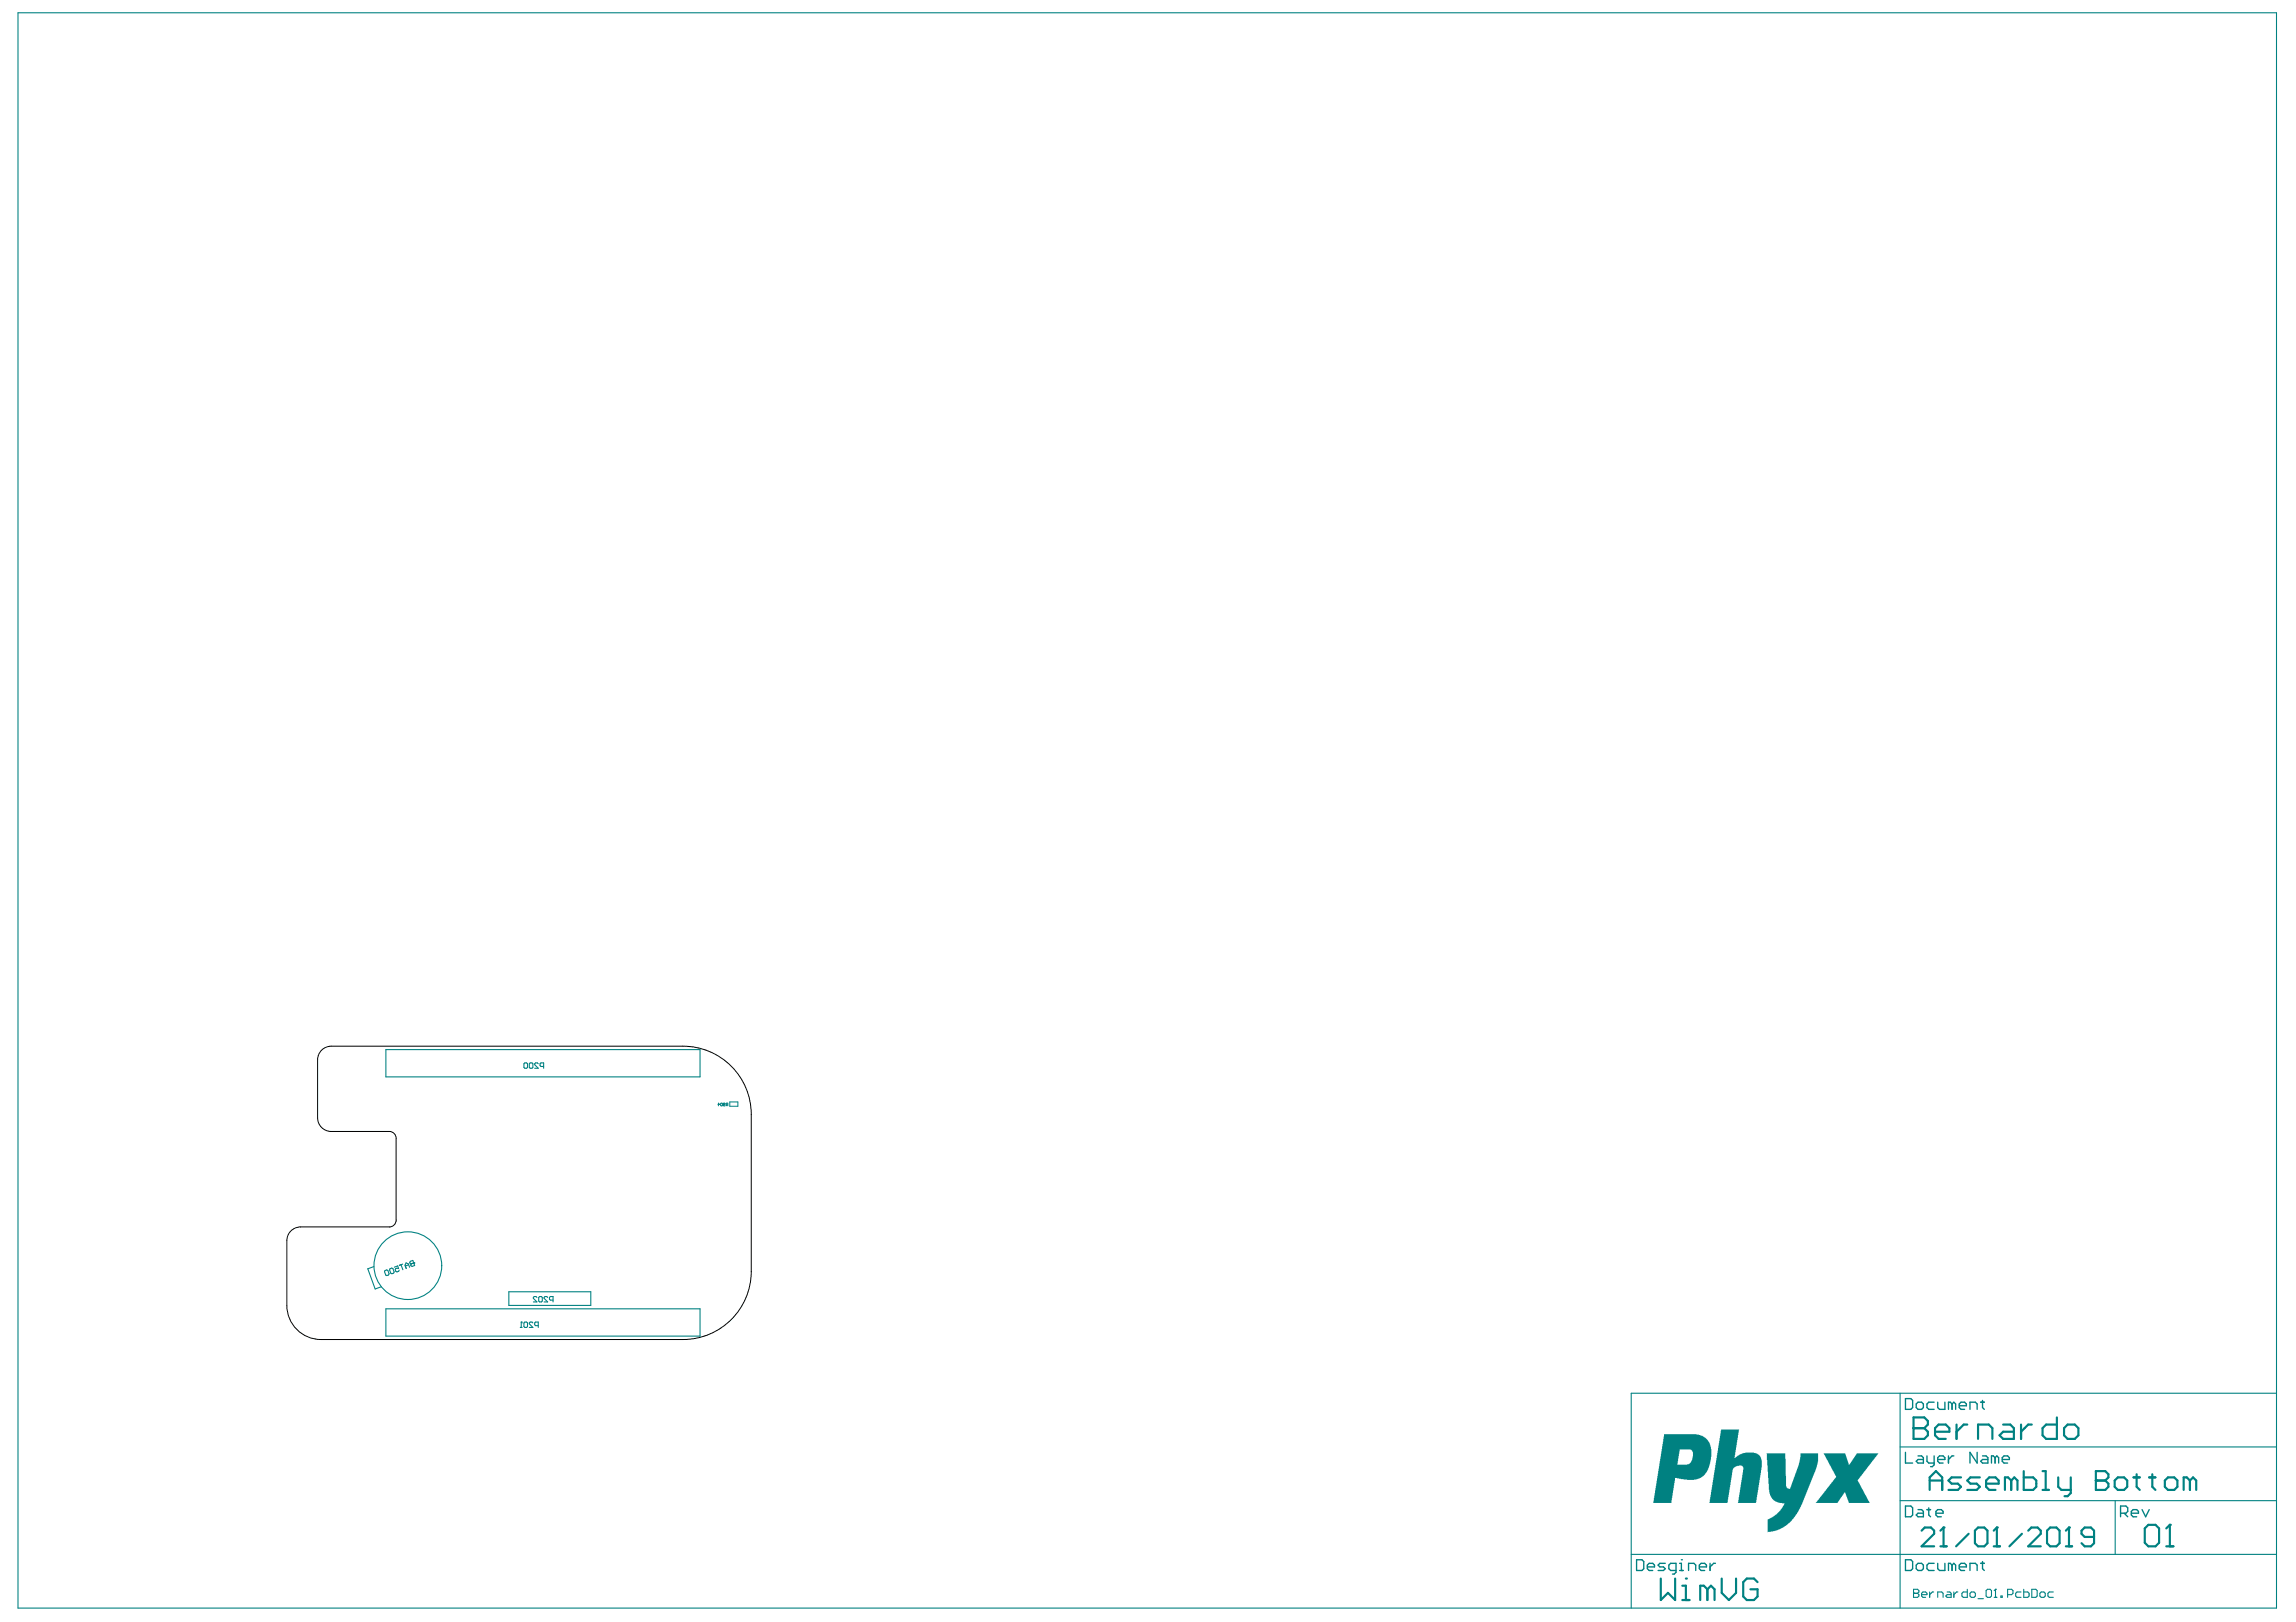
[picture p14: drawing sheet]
<svg xmlns="http://www.w3.org/2000/svg" width="297mm" height="210mm" viewBox="0 0 297 210" stroke-linecap="round" stroke-linejoin="round" font-family="sans-serif">
<path d="M92.9 142.9h.2l-.2-.1v.3M93.2 142.8h.3l-.1 .3h-.2zM93.6 142.9h.1M93.6 142.9v.2h.2M93.8 142.8h-.2v.1M94 143l-.1 .1M94.2 143h-.2l-.1-.2h.3v.3M94.4 142.6h1.1v.6h-1.1z" fill="none" stroke="#008181" stroke-width=".13"/>
<g fill="none" stroke="#008181" stroke-width=".14">
<path d="M49.9 135.8h40.7v3.6h-40.7zM67.8 137.7l.1-.2h.2l.1 .2v.4l-.1 .1h-.2l-.1-.1zM68.6 137.5h.2l.1 .2v.4l-.1 .1h-.2l-.1-.1v-.4zM69.6 137.7l-.1-.2h-.2l-.1 .2v.1l.4 .4h-.4M70.3 138h-.3l-.1-.1v-.2l.1-.2h.3v.7M48.4 163.9l-.8 .3 .9 2.6 .8-.3M49.8 164.4l.2-.1 .2 .1 .1 .4v.2l-.2 .1-.2-.1-.2-.4zM49.9 169.4h40.7v3.5h-40.7zM50.5 164.2l.2-.1 .1 .1 .2 .4-.1 .2h-.2h-.1l-.2-.5zM51 164l.4-.2 .2 .4h-.4l-.1 .1 .1 .2 .2 .1 .2-.1v-.1M51.9 163.7l.2 .6M52.1 163.6l-.4 .1"/>
<path d="M52.9 163.7l-.5 .1M53 164l-.2-.4-.3-.2-.1 .3 .2 .5M53.1 163.2l.3-.1 .2 .7-.3 .1-.1-.1v-.2l-.2-.2zM53.5 163.4h.1M53.5 163.4l-.3 .2M65.8 167.2h10.6v1.7h-10.6zM67.3 171.8h.2M67.4 171.1h.1M67.4 171.1v.7M67.4 171.1l.1 .1M67.8 171.2l.1-.1h.2l.1 .1v.5l-.1 .1h-.2l-.1-.1zM68.9 171.2l-.1-.1h-.2l-.1 .1v.1l.4 .5h-.4"/>
<path d="M69.5 167.9l-.2-.1h-.2l-.1 .1v.1l.5 .5h-.5M69.6 171.6h-.3l-.1-.2v-.2l.1-.1h.3v.7M69.7 167.9l.1-.1h.2l.2 .1v.5l-.2 .1h-.2l-.1-.1zM70.9 167.9l-.2-.1h-.2l-.1 .1v.1l.5 .5h-.5M71.5 168.3h-.3l-.1-.2v-.2l.1-.1h.3v.7"/>
<circle cx="52.8" cy="163.8" r="4.4"/>
</g>
<g fill="none" stroke="#008181" stroke-width=".28">
<path d="M249.6 192.8v-1.6l.9-.8 .8 .8v1.6M249.6 191.6h1.7M253.7 191.2h-1.2l-.4 .4 .4 .4h.8l.4 .4-.4 .4h-1.2M256.1 191.2h-1.2l-.4 .4 .4 .4h.8l.4 .4-.4 .4h-1.2M256.9 192h1.7v-.4l-.4-.4h-.8l-.5 .4v.8l.5 .4h.8M260.2 191.6l-.4-.4h-.4v1.6M260.2 191.6v1.2M260.2 191.6l.4-.4 .4 .4v1.2M261.8 190.4v2.4h1.2l.4-.4v-.8l-.4-.4h-1.2M264.2 192.8h.9M264.2 190.4h.5v2.4M266.3 191.2v1.2l.4 .4h1.2"/>
<path d="M267.9 191.2v2l-.4 .4h-.4M271.1 191.6h.1M271.1 191.6h1.3M271.1 190.4h1.3l.4 .4v.4l-.4 .4 .4 .4v.4l-.4 .4h-1.3zM273.6 191.6l.4-.4h.8l.4 .4v.8l-.4 .4h-.8l-.4-.4zM276 191.2h.8M276.4 190.8v1.6l.4 .4M278 191.2h.9M278.4 190.8v1.6l.5 .4M280.5 191.2h.8l.4 .4v.8l-.4 .4h-.8l-.4-.4v-.8zM283.3 191.6l-.4-.4h-.4v1.6M283.3 191.6v1.2"/>
<path d="M283.3 191.6l.4-.4 .4 .4v1.2"/>
</g>
<g fill="#008181">
<path d="M228.5 188.1h2.5l.1 4.2 .2 .3 .1 .1 .2-.1 1.1-3.1 .2-.9v-.5h2.3v1l-.3 1.3-1.9 4.6-.8 1.3-1 1.1-1 .5-.8 .3-.7 .1v-1.2a.45 .45 0 0 1 .4-.6l.7-.5 .6-.5 .5-1h-.7l-.6-.2-.4-.4-.2-.4-.2-.7z"/>
<path d="M235.9 188.1h2.8l.5 1.4 .2-.1 .8-1.3h2.8l-2.6 3.3a.38 .38 0 0 0 .1 .5l1.4 2.6h-2.7l-.5-1.4h-.1l-.9 1.4h-2.8l2.2-2.8 .2-.3a.34 .34 0 0 0 .1-.5z"/>
<path d="M222.7 185h2.3l-.6 3.7 .7-.5 .7-.2h1.3l.4 .2 .3 .4 .1 .4v.9l-.7 4.6h-2.4l.7-4.1a.58 .58 0 0 0-.1-.7h-.7l-.3 .2a.59 .59 0 0 0-.3 .7l-.6 3.9h-2.4z"/>
<path d="M215.3 185.6h4.2l.8 .3 .6 .5 .4 .7 .1 .4v1.4l-.3 .8-.3 .8-.5 .6-.3 .2-.8 .2h-.9l-1.6-.2-.5 3.2h-2.3zM217.3 187.6l-.3 1.9h1.3l.3-.1 .3-.5 .1-.7a.57 .57 0 0 0-.3-.6z"/>
</g>
<g fill="none" stroke="#008181" stroke-width=".14">
<path d="M2.3 1.7h292.2v206.4h-292.2zM245.8 180.3v27.8M245.8 194.2h48.7M245.8 187.2h48.7M273.6 194.2v7M294.5 180.3h-83.5v27.8M211 201.2h83.5M247.6 206.2h.1M247.6 205.7h.5l.2 .1v.2l-.2 .2 .2 .2v.1l-.2 .2h-.5zM247.6 206.2h.5M248.6 206.4h.7v-.2l-.2-.2h-.3l-.2 .2v.3l.2 .2h.3M249.6 206v.7"/>
<path d="M250.2 206h-.2l-.4 .4M250.7 206.7v-.7h.5l.2 .2v.5M251.9 206h.4l.1 .2v.5h-.5l-.2-.2 .2-.1h.5M252.8 206v.7M253.3 206h-.2l-.3 .4M254.5 205.7v1h-.5l-.2-.2v-.3l.2-.2h.5M254.9 206.2l.1-.2h.4l.2 .2v.3l-.2 .2h-.4l-.1-.2zM255.9 206.9h.7M256.9 205.8l.2-.1h.4l.1 .1v.7l-.1 .2h-.4l-.2-.2zM258 206.7h.3M258.2 205.7h.1M258.2 205.7v1"/>
<path d="M258.2 205.7l-.2 .1M258.9 206.5h.1v.2h-.1zM259.7 206.4h.6l.1-.2v-.4l-.1-.1h-.6v1M261.5 206h-.6l-.1 .2v.3l.1 .2h.6M261.8 205.7v1h.5l.2-.2v-.3l-.2-.2h-.5M262.9 205.7h.5l.2 .1v.7l-.2 .2h-.5zM264.1 206h.3l.2 .2v.3l-.2 .2h-.3l-.2-.2v-.3zM265.6 206h-.5l-.2 .2v.3l.2 .2h.5"/>
</g>
<g fill="none" stroke="#008181" stroke-width=".18">
<path d="M246.5 194.9h.7l.2 .2v1l-.2 .2h-.7zM246.5 181h.7l.2 .2v1l-.2 .2h-.7zM246.5 187.9v1.4h.9M247.9 181.7l.2-.2h.5l.2 .2v.5l-.2 .2h-.5l-.2-.2zM248.1 195.4h.5l.2 .2v.7h-.7l-.2-.2 .2-.3h.7M248.1 188.4h.5l.2 .2v.7h-.7l-.2-.2 .2-.2h.7M249.3 195.4h.5M249.3 188.4v.7l.2 .2h.7M249.5 195.1v1l.3 .2M250.2 181.5h-.7l-.2 .2v.5l.2 .2h.7M250.2 188.4v1.2l-.2 .2h-.2M250.5 195.8h.9v-.2l-.2-.2h-.5l-.2 .2v.5l.2 .2h.5"/>
<path d="M250.7 188.9h.9v-.3l-.2-.2h-.5l-.2 .2v.5l.2 .2h.5M250.7 181.5v.7l.2 .2h.7v-.9M252.1 188.4v.9M252.5 181.7l-.2-.2h-.2v.9M252.5 181.7l.3-.2 .2 .2v.7M252.5 181.7v.7M252.8 188.4h-.3l-.4 .5M253.5 181.9h.9v-.2l-.2-.2h-.5l-.2 .2v.5l.2 .2h.5M254.9 182.4v-.9h.7l.2 .2v.7M255.8 187.9v1.4l-.9-1.4v1.4M256.3 181.5h.4M256.5 188.4h.4l.3 .2v.7h-.7l-.2-.2 .2-.2h.7"/>
<path d="M256.5 181.2v1l.2 .2M258.1 188.6l-.2-.2h-.3v.9M258.1 188.6v.7M258.1 188.6l.2-.2 .3 .2v.7M259 188.9h1v-.3l-.3-.2h-.4l-.3 .2v.5l.3 .2h.4M274.3 195.8h.7l.3-.2v-.5l-.3-.2h-.7v1.4M274.8 195.8l.5 .5M275.7 195.8h1v-.2l-.3-.2h-.4l-.3 .2v.5l.3 .2h.4M277.1 195.4l.5 .9 .5-.9M211.7 201.8h.7l.3 .3v.9l-.3 .2h-.7zM213.1 202.8h.9v-.3l-.2-.2h-.4l-.3 .2v.5l.3 .2h.4M215.4 202.3h-.7l-.2 .2 .2 .3h.5l.2 .2-.2 .2h-.7"/>
<path d="M216.8 203.2h-.7l-.2-.2v-.5l.2-.2h.7v1.2l-.2 .2h-.2M217.3 203.2h.5M217.3 202.3h.2v.9M217.5 201.8h.1M218.5 203.2v-.9h.6l.3 .2v.7M219.8 202.8h1v-.3l-.3-.2h-.4l-.3 .2v.5l.3 .2h.4M221.2 202.3v.9M221.9 202.3h-.2l-.5 .5M246.5 201.8h.7l.2 .3v.9l-.2 .2h-.7zM247.9 202.5l.2-.2h.5l.2 .2v.5l-.2 .2h-.5l-.2-.2zM250.2 202.3h-.7l-.2 .2v.5l.2 .2h.7M250.7 202.3v.7l.2 .2h.7v-.9"/>
<path d="M252.5 202.5l-.2-.2h-.2v.9M252.5 202.5v.7M252.5 202.5l.3-.2 .2 .2v.7M253.5 202.8h.9v-.3l-.2-.2h-.5l-.2 .2v.5l.2 .2h.5M254.9 203.2v-.9h.7l.2 .2v.7M256.3 202.3h.4M256.5 202.1v.9l.2 .2"/>
</g>
<g fill="none" stroke="#008181" stroke-width=".28">
<path d="M247.6 184.8h.1M247.6 183.4h1.3l.5 .5v.5l-.5 .4 .5 .5v.4l-.5 .5h-1.3zM247.6 184.8h1.3M248.6 198.1l.4-.4h.8l.4 .4v.4l-1.6 1.6h1.6M250.3 185.3h1.9v-.5l-.5-.4h-.9l-.5 .4v.9l.5 .5h.9M251.4 197.7h.1M251.4 197.7v2.4M251.4 197.7l-.4 .4M253.1 184.4v1.8M254.5 184.4h-.5l-.9 .9M254.7 198.5l-1.6 1.6M255.5 198.1l.4-.4h.8l.4 .4v1.6l-.4 .4h-.8l-.4-.4z"/>
<path d="M255.9 186.2v-1.8h1.4l.5 .4v1.4M258.3 197.7h.1M258.3 197.7v2.4M258.3 197.7l-.4 .4M259.1 184.4h1l.4 .4v1.4h-1.4l-.4-.5 .4-.4h1.4M261.5 184.4v1.8M261.6 198.5l-1.6 1.6M262.4 198.1l.4-.4h.8l.4 .4v.4l-1.6 1.6h1.6M262.9 184.4h-.5l-.9 .9M265.2 197.7h.8l.5 .4v1.6l-.5 .4h-.8l-.4-.4v-1.6zM266.1 183.4v2.8h-1.4l-.5-.5v-.9l.5-.4h1.4M267.5 184.4h.9l.5 .4v.9l-.5 .5h-.9l-.5-.5v-.9z"/>
<path d="M267.7 197.7h.1M267.7 197.7v2.4M267.7 197.7l-.4 .4M270.9 198.9h-1.2l-.4-.4v-.4l.4-.4h.8l.4 .4v1.6l-.4 .4h-.8l-.4-.4M277.9 197.3h1l.4 .5v1.8l-.4 .5h-1l-.4-.5v-1.8zM280.7 197.3h.1M280.7 197.3v2.8M280.7 197.3l-.4 .5M214.9 204.3v2.8l.9-1 .9 1v-2.8M217.6 207.1h1M217.6 205.2h.5v1.9M218.1 204.3h.1"/>
<path d="M220.9 205.7l-.5-.5h-.4v1.9M220.9 205.7v1.4M220.9 205.7l.5-.5 .4 .5v1.4M222.7 204.3v1.8l1 1 .9-1v-1.8M227.4 204.7l-.5-.4h-.9l-.5 .4v1.9l.5 .5h.9l.5-.5v-.9h-.9M251 200.1h.8M257.9 200.1h.8M267.3 200.1h.8M280.3 200.1h.9"/>
</g>
<path d="M41.6 135.9l.8-.4 .5-.1h45.5a8.8 8.8 0 0 1 8.8 8.8v20.3a8.8 8.8 0 0 1-8.8 8.8h-46.9a4.4 4.4 0 0 1-4.4-4.4v-8.4a1.77 1.77 0 0 1 1.8-1.7h11.5a.88 .88 0 0 0 .8-.9v-10.6a.88 .88 0 0 0-.8-.9h-7.5a1.77 1.77 0 0 1-1.8-1.7v-7.5l.1-.5z" fill="none" stroke="#000" stroke-width=".13"/>
</svg>
